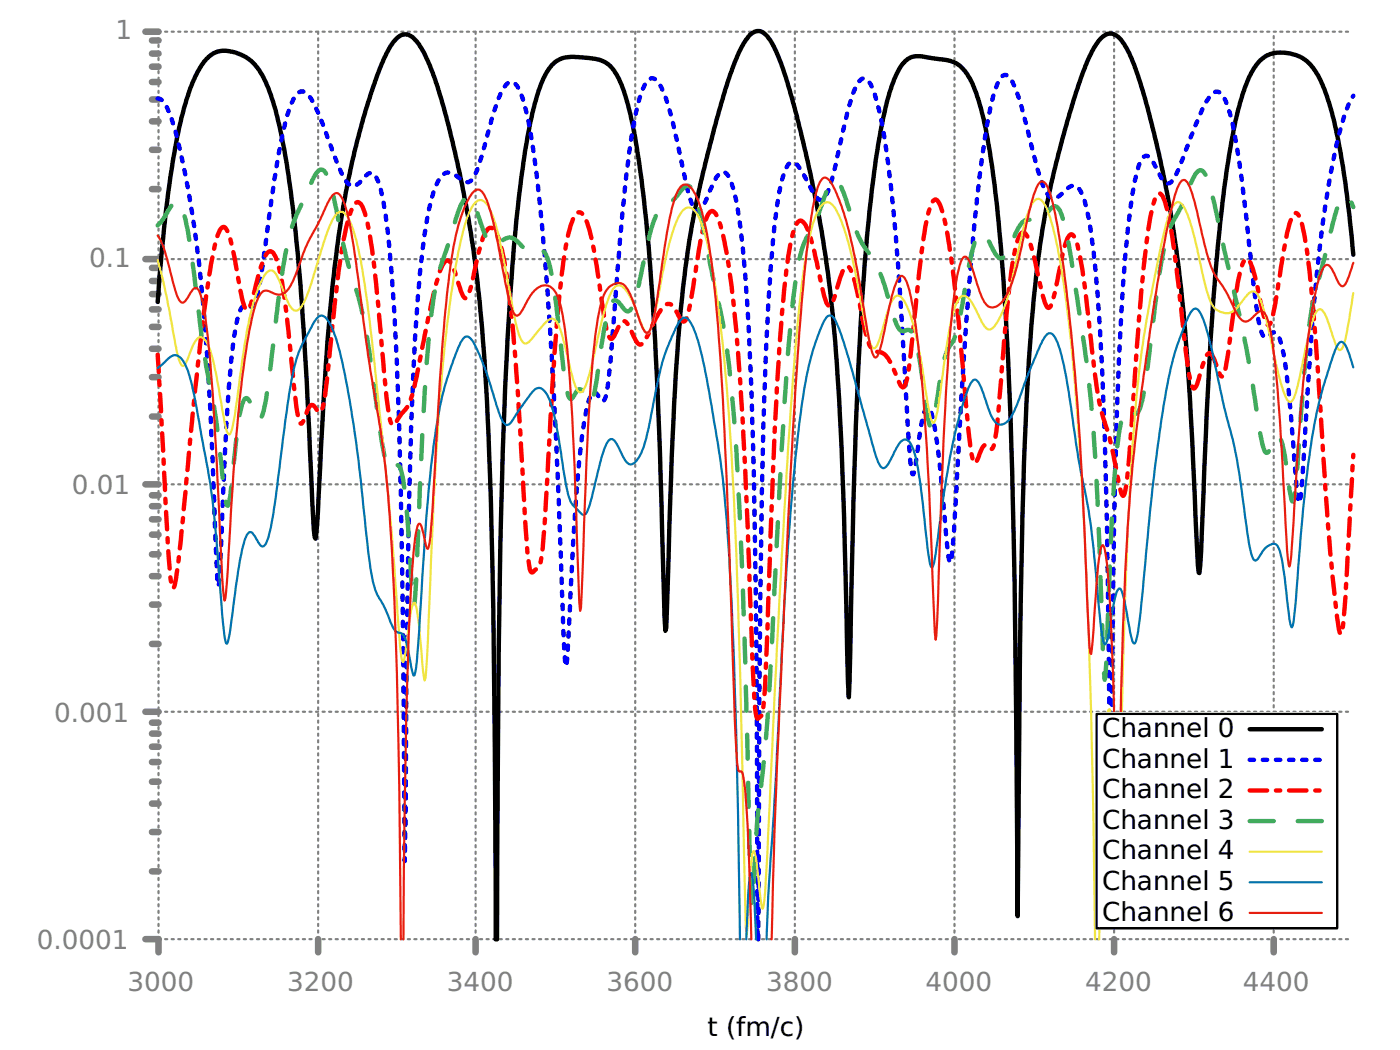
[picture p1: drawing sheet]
<svg xmlns="http://www.w3.org/2000/svg" width="226mm" height="169mm" viewBox="0 0 226 169" stroke-linecap="round" stroke-linejoin="round" font-family="sans-serif">
<defs><g id="words">
<g font-size="4.2" fill="#808080">
<text x="18.6" y="6.3">1</text>
<text x="14.4" y="43">0.1</text>
<text x="11.6" y="79.7">0.01</text>
<text x="8.7" y="116.4">0.001</text>
<text x="5.9" y="153">0.0001</text>
<text x="20.6" y="159.7">3000</text>
<text x="46.3" y="159.7">3200</text>
<text x="72" y="159.7">3400</text>
<text x="97.8" y="159.7">3600</text>
<text x="123.5" y="159.7">3800</text>
<text x="149.3" y="159.7">4000</text>
<text x="175" y="159.7">4200</text>
<text x="200.4" y="159.7">4400</text>
</g>
<g font-size="4.2">
<text x="177.7" y="118.8">Channel 0</text>
<text x="177.7" y="123.8">Channel 1</text>
<text x="177.7" y="128.7">Channel 2</text>
<text x="177.7" y="133.7">Channel 3</text>
<text x="177.7" y="138.6">Channel 4</text>
<text x="177.7" y="143.5">Channel 5</text>
<text x="177.7" y="148.5">Channel 6</text>
<text x="114.1" y="167.2">t (fm/c)</text>
</g>
</g></defs>
<g fill="none" stroke="#808080" stroke-width=".35" stroke-dasharray=".4 .7">
<path d="M25.6 5.1h192.5M25.6 41.8h192.5M25.6 78.1h192.5M25.6 114.8h192.5M179.7 115.1v-110M205.4 115.1v-110M25.6 151.5h192.5M25.6 151.5v-146.4M51.3 151.5v-146.4M76.7 151.5v-146.4M102.4 151.5v-146.4M128.2 151.5v-146.4"/>
<path d="M153.9 151.5v-146.4M179.7 151.5v-1.8M205.4 151.5v-1.8"/>
</g>
<g fill="none" stroke="#808080" stroke-width="1.1">
<path d="M23.5 5.1h2.1M24.5 19.6h1.1M24.5 16h1.1M24.5 13.2h1.1M24.5 10.8h1.1M24.5 8.6h1.1M24.5 6.5h1.1M24.5 30.5h1.1M24.5 24.2h1.1M23.5 41.8h2.1M24.5 56.2h1.1M24.5 52.7h1.1"/>
<path d="M24.5 49.9h1.1M24.5 47.4h1.1M24.5 45.3h1.1M24.5 43.2h1.1M23.5 78.1h2.1M24.5 79.9h1.1M24.5 67.2h1.1M24.5 60.8h1.1M24.5 97.5h1.1M24.5 92.9h1.1M24.5 89.4h1.1M24.5 86.2h1.1"/>
<path d="M24.5 83.8h1.1M24.5 81.6h1.1M23.5 114.8h2.1M24.5 118.3h1.1M24.5 116.5h1.1M24.5 103.9h1.1M24.5 134.2h1.1M24.5 129.6h1.1M24.5 126.1h1.1M24.5 122.9h1.1M24.5 120.4h1.1M23.5 151.5h2.1v2.1"/>
<path d="M24.5 140.5h1.1M51.3 151.5v2.1M76.7 151.5v2.1M102.4 151.5v2.1M128.2 151.5v2.1M153.9 151.5v2.1M179.7 151.5v2.1M205.4 151.5v2.1"/>
</g>
<path d="M176.8 115.1h38.8v34.6h-38.8z" fill="none" stroke="#000" stroke-width=".35"/>
<path d="M25.4 48.7a219.2 219.2 0 0 1 3.2-26.8 37.7 37.7 0 0 1 3.5-10.7 4.9 4.9 0 0 1 3.7-3l1.6 .1 1.2 .4a7 7 0 0 1 4 4.1 45.2 45.2 0 0 1 3.3 11.5 284.9 284.9 0 0 1 3.3 32.8l1.4 28.3 .1 1.2 .2 .3 .4-4.3a636.8 636.8 0 0 1 2.4-37.2 140.8 140.8 0 0 1 6.8-32.4l.5-1.4a15.1 15.1 0 0 1 3.1-5.5 1.93 1.93 0 0 1 3 .4 25.2 25.2 0 0 1 3.7 8.3l2.2 8.1 1.9 8.9a224.4 224.4 0 0 1 3.6 32.8 1209.7 1209.7 0 0 1 1.3 56l.1 30.9M218.2 41.1a153.1 153.1 0 0 0-3.2-22 23.2 23.2 0 0 0-3.3-8.2 6.3 6.3 0 0 0-7.6-1.8 9.5 9.5 0 0 0-3.3 5 70.6 70.6 0 0 0-3.1 14.5 422.6 422.6 0 0 0-3.2 41.3l-.8 19-.3 3.5h-.1l-.1-1.3a958.8 958.8 0 0 0-2.1-37.7 186.3 186.3 0 0 0-7.7-41.5 15 15 0 0 0-3.1-5.9 1.9 1.9 0 0 0-2.9 .4 24.5 24.5 0 0 0-3.6 7.8l-1.7 5.5-1.9 7.2a151.7 151.7 0 0 0-4 27.6l-.5 8.1a1159.3 1159.3 0 0 0-1.3 52.5l-.3 32.7a2645.1 2645.1 0 0 0-1.1-79.9 422.8 422.8 0 0 0-3-40.9 64.2 64.2 0 0 0-2.7-12.3 8 8 0 0 0-3.2-4.5l-1.5-.5-3.4-.5a3.4 3.4 0 0 0-4.2 2 31.6 31.6 0 0 0-2.9 9.3 257.2 257.2 0 0 0-3.3 31.7l-1 24.1-.9 36.2-.4-13.9a729.7 729.7 0 0 0-1.8-43.4 201.6 201.6 0 0 0-8.7-45 12.1 12.1 0 0 0-2.8-4.8 1.73 1.73 0 0 0-2.5 .5 27.4 27.4 0 0 0-3.6 8.2l-2 6.8-2.4 9.9a165 165 0 0 0-3.5 25.9l-.9 16.9-.9 27.6-.1 .5-.4-11.1a806.8 806.8 0 0 0-2.4-52.1 135.8 135.8 0 0 0-3.4-22.1 13.3 13.3 0 0 0-2.6-5.7 6.8 6.8 0 0 0-4.6-1.4l-1.8-.1a4.5 4.5 0 0 0-4.2 2.9 39.1 39.1 0 0 0-2.9 10.8 269.5 269.5 0 0 0-3 29.5l-.3 4.8a1081.7 1081.7 0 0 0-1.3 47.2l-.2 47.1" fill="none" stroke="#000" stroke-width=".71"/>
<path d="M25.4 15.9a2.05 2.05 0 0 1 1.6 1.5 63.4 63.4 0 0 1 3.2 12.3 237.5 237.5 0 0 1 3.4 31.7l.7 13.3 .6 16.6 .3 3.2 .1-.4 .3-4.5 .9-20.4 .7-10.7a42.4 42.4 0 0 1 1.4-8.3 .95 .95 0 0 1 1.2-.9 .82 .82 0 0 0 1.3-.5l.3-.8a138.9 138.9 0 0 0 2-13.2l.3-1.9a100.2 100.2 0 0 1 2.9-15.2l.3-.7a3.4 3.4 0 0 1 1.7-2.3 2.23 2.23 0 0 1 1.8 1.6l1.3 2.7 2 5.5a19.7 19.7 0 0 0 2.4 5.1 1.12 1.12 0 0 0 1.8-.1l1.1-1.1a.97 .97 0 0 1 1-.5 .97 .97 0 0 1 .8 .9 27.4 27.4 0 0 1 1.7 7.9l1 11.9a912.2 912.2 0 0 1 1.4 45.2l.4 45.1 .1-7.3a1680.2 1680.2 0 0 1 1.2-69.4 232.3 232.3 0 0 1 2.1-26.1 22.7 22.7 0 0 1 2.2-7.4 1.6 1.6 0 0 1 2.6-.4l.8 .6a1.24 1.24 0 0 0 1.2 .5 1.24 1.24 0 0 0 1-.9 47.1 47.1 0 0 0 2.5-8.3 21.5 21.5 0 0 1 2.6-6.5 1.01 1.01 0 0 1 1-.5 1.01 1.01 0 0 1 .8 .7 20.8 20.8 0 0 1 2 6.9 294.9 294.9 0 0 1 3.1 29.9 1514.9 1514.9 0 0 1 2.5 53.7l.2 3.1 .2-.3 .1-1.4 .3-4.7a401.4 401.4 0 0 1 2-30.3l.3-1.9a17.1 17.1 0 0 1 1.3-5.2 .53 .53 0 0 1 .5-.4 .53 .53 0 0 1 .5 .4l.8 1 .2-.1 .3-.6a100.7 100.7 0 0 0 1.3-12.1l.2-3.3a337.2 337.2 0 0 1 3-28.4l.2-1.4a13.6 13.6 0 0 1 2.1-5.8 .97 .97 0 0 1 1.6 .3 22.2 22.2 0 0 1 2.6 7.4l.8 3.5a67 67 0 0 0 2.2 8.9l.2 .5a.61 .61 0 0 0 .6 .5 .61 .61 0 0 0 .6-.4l.8-1.4a15.2 15.2 0 0 1 2.2-4.3 .83 .83 0 0 1 1.4 .4 18.7 18.7 0 0 1 1.6 6.4l.7 5.2 .4 4.2 .5 7.7a1149 1149 0 0 1 1.3 52.1l.2 47.5M122.3 151.5l.2-40.3a1511.4 1511.4 0 0 1 1.1-56.8l.7-11 .4-4.6 .6-5.5 .7-3.6a6.4 6.4 0 0 1 1.4-3.4 1.13 1.13 0 0 1 1.5 .7l1 1.8a12.2 12.2 0 0 0 2.1 3.3 .77 .77 0 0 0 1.2-.5 35 35 0 0 0 2.2-8.2l.3-1.2a44.2 44.2 0 0 1 2.5-8.5 1.26 1.26 0 0 1 1.4-1 4.3 4.3 0 0 1 1.5 2.7 88.8 88.8 0 0 1 2.7 16 696.2 696.2 0 0 1 2.6 37.2l.4 5.5 .4 2.4h.1l.2-.9 .7-4.6a18.3 18.3 0 0 1 1.1-5.1l.3-.2 .3 .2a18 18 0 0 1 1.2 5.7l1.1 10a77.1 77.1 0 0 0 1 9.1l.1-.1 .2-.6 .2-2.6 .8-13.3a644.4 644.4 0 0 1 4-49.4 52.4 52.4 0 0 1 2.4-11.3 1.48 1.48 0 0 1 1.3-1.3 3.2 3.2 0 0 1 1.5 2.1 135.9 135.9 0 0 1 3.5 12.7 11.6 11.6 0 0 0 2.1 4.8 1.23 1.23 0 0 0 1.8-.3 3.8 3.8 0 0 1 2.2-1.5 2.64 2.64 0 0 1 1.5 2.2l.3 .8a94.9 94.9 0 0 1 2 16l.5 8.5a1408.7 1408.7 0 0 1 1.3 60.4l.1 18.6 .2-3a1890.7 1890.7 0 0 1 1.1-72.3 285.3 285.3 0 0 1 2.2-29l.8-4.1a5 5 0 0 1 1.3-2.8 1.03 1.03 0 0 1 1.2 .8l1.3 2.4a1.54 1.54 0 0 0 1.3 1.2 2.01 2.01 0 0 0 1.2-1.3l.9-2.1 2.4-6.3a14.4 14.4 0 0 1 2.7-4.9 .97 .97 0 0 1 1.6 .4 20.2 20.2 0 0 1 2 6.9 416.8 416.8 0 0 1 3.1 24.8l.3 2a16.8 16.8 0 0 0 1.1 5.1 .61 .61 0 0 0 1-.2 .75 .75 0 0 1 1.2-.2 10.8 10.8 0 0 1 1.3 4.4l1 9.2 .9 11.4 .3 2 .1 .3a12.4 12.4 0 0 0 .5-3.8l.3-4a480.7 480.7 0 0 1 3-37.5l.3-1.9a86.4 86.4 0 0 1 3.7-16.7l.9-1.8" fill="none" stroke="#00f" stroke-width=".71" stroke-dasharray=".7 1.4"/>
<path d="M25.4 57.2l1.7 30.9 .4 5 .3 1.5 .1 .3 .1-.1a62.2 62.2 0 0 0 1.4-10.3l1.7-17.7 1.1-10.9a162.3 162.3 0 0 1 2.6-17 4 4 0 0 1 1.2-2.3h.2a7.5 7.5 0 0 1 1.3 3.5l1 5.5a16.2 16.2 0 0 0 1.1 4.2l.2 .2a1.74 1.74 0 0 0 .8-1.4 44.1 44.1 0 0 1 2.2-7.3 .81 .81 0 0 1 1.1-.6 9 9 0 0 1 1.4 4.2 258.7 258.7 0 0 1 2.2 18.5l.6 3.7a1.48 1.48 0 0 0 .5 1.2 5.2 5.2 0 0 0 1-2.1l.3-.5a.53 .53 0 0 1 .5-.4 .53 .53 0 0 1 .5 .5l.6 .7 .3-.1 .1-.3a66.5 66.5 0 0 0 1.4-10.6 178.7 178.7 0 0 1 2.5-18.5l.2-1.1a6.6 6.6 0 0 1 1.4-3.2 .78 .78 0 0 1 1.1 .7l.2 .6a50.7 50.7 0 0 1 1.8 10.5l1.3 14a52.6 52.6 0 0 0 1.3 9.8l.2 .3 .3-.2 1-1.5a6.8 6.8 0 0 0 2.1-4l2.3-11.3a54.1 54.1 0 0 1 2.3-8.7 .91 .91 0 0 1 1.1-.8 7.8 7.8 0 0 1 1.5 3.5 5.3 5.3 0 0 0 1.1 2.5l.3-.2a16.4 16.4 0 0 0 1.4-5.1l.8-3.2a5.4 5.4 0 0 1 1.4-2.8 .88 .88 0 0 1 1 .6l.3 .5a43.3 43.3 0 0 1 2 10.6 600 600 0 0 1 2.5 35.1l.4 5.4 .3 2.8 .3 .5h.3l.2-.3a1.67 1.67 0 0 0 1-1.7 228.2 228.2 0 0 0 1.3-18.5 367.5 367.5 0 0 1 2.5-30.4l.5-2.9a9 9 0 0 1 1.5-4.1 .73 .73 0 0 1 1.2 .5 20.6 20.6 0 0 1 1.8 6.6l1.3 8.6a13.6 13.6 0 0 0 1 4.4l.3 .2a2.71 2.71 0 0 0 1-1.7 1.54 1.54 0 0 1 1.1-1.2 6.8 6.8 0 0 1 1.6 2.6 1.3 1.3 0 0 0 1 1.2 5 5 0 0 0 1.7-2.7 10.7 10.7 0 0 1 2.3-3.7 1.01 1.01 0 0 1 1.6 .7l1 1.7a.37 .37 0 0 0 .6 .1 13.5 13.5 0 0 0 1.2-4.8 80 80 0 0 1 2.2-11.6 1.53 1.53 0 0 1 1-1.3 2.01 2.01 0 0 1 1 1.5 64.3 64.3 0 0 1 2.3 12.9 635.6 635.6 0 0 1 2.7 46.6l.5 13.7a42.7 42.7 0 0 0 .6 6.8l.1 .3 .1 .1 .3-.2a1.11 1.11 0 0 0 .5-.9 305.1 305.1 0 0 0 1-21.2 792.4 792.4 0 0 1 2.5-46.8l.5-4.4a18.5 18.5 0 0 1 1.5-6.4 .59 .59 0 0 1 .6-.4 .59 .59 0 0 1 .6 .4l.2 .4a44.8 44.8 0 0 1 2.5 9 11.8 11.8 0 0 0 1.1 3.8l.3 .1a3.5 3.5 0 0 0 1-2.2l.5-1.8a5 5 0 0 1 1.1-2.2l.2-.1 .3 .1a15.5 15.5 0 0 1 1.7 5.5l.7 3.8a8.6 8.6 0 0 0 1.4 4l.5 .3a2.42 2.42 0 0 1 2.4 1.7l1 2.3a3.8 3.8 0 0 0 1 1.8 2.44 2.44 0 0 0 .8-2l.8-6.1a212.6 212.6 0 0 1 2.4-19.6 4.4 4.4 0 0 1 1.2-2.6 1.4 1.4 0 0 1 1 1.3 81.3 81.3 0 0 1 2.3 13.8l1.8 19.1a42.4 42.4 0 0 0 1.2 8.2l.1 .1 .3-.2 .3-.9a3.1 3.1 0 0 1 1.1-1.8l1 .6a1.36 1.36 0 0 0 .5-1.1l.4-2.7 .4-4.1a381.6 381.6 0 0 1 2.1-22.4 11.4 11.4 0 0 1 1.3-4.4l.3-.2a1.29 1.29 0 0 1 1 1.2 66.9 66.9 0 0 1 2.2 8.8l.5 1.6a.6 .6 0 0 0 .5 .6 2.41 2.41 0 0 0 .8-1.7l.3-1.1a50.6 50.6 0 0 1 2-8.6l.3-.4a.45 .45 0 0 1 .4-.1 .45 .45 0 0 1 .4 .4 26.5 26.5 0 0 1 1.5 7l.5 4.1a232.4 232.4 0 0 0 2.2 16.5l.3 1a62.7 62.7 0 0 1 2.6 11.2l.4 1.6 .3 .4 .3-.4 .1-.5a161.8 161.8 0 0 0 1.3-14.7 325.4 325.4 0 0 1 2.7-29.1 12.2 12.2 0 0 1 1.1-3.9l.4-.2h.1a6.6 6.6 0 0 1 1.3 3.5 228 228 0 0 1 2.6 19.9l.2 2.1a21.5 21.5 0 0 0 1.2 5.9h.3l.2-.4 .8-2.4a6.3 6.3 0 0 1 1.2-2.8 .56 .56 0 0 1 .7 .6l1.2 2.9 .3 .2 .2-.2 .2-.7 .4-2.1a181.6 181.6 0 0 1 2.1-13.9l.4-1.2 .4-.7a.38 .38 0 0 1 .6 .1 18.6 18.6 0 0 1 1.7 5.7l.2 1.2a9.1 9.1 0 0 0 1.2 3.5 .66 .66 0 0 0 .5-.6l1-5.1a85 85 0 0 1 2.1-11l.2-.7 .4-.5 .4-.1a4 4 0 0 1 1 2.5l.3 1.3a299.6 299.6 0 0 1 2.5 26.4 517.6 517.6 0 0 0 2.8 35.2 6.2 6.2 0 0 0 .5 2.5l.3-.6a511.6 511.6 0 0 0 1.6-26.2l.1-2.2" fill="none" stroke="#f00" stroke-width=".71" stroke-dasharray="2.8 1.4 .7 1.4"/>
<path d="M25.4 36.4a13.4 13.4 0 0 0 2.2-3.2 .77 .77 0 0 1 .6-.6 .77 .77 0 0 1 .8 .4 17.7 17.7 0 0 1 1.6 5.9l1 7.7a171.4 171.4 0 0 0 3 19.2l.7 5.7 .9 8.2 .3 1.4 .2 .5 .4-1.6 .8-7.2a39.7 39.7 0 0 1 1.3-7.9l.2-.5 .3-.2a3.9 3.9 0 0 1 1.3 2.2l.6 1.1 .3 .1 .1-.1a9.2 9.2 0 0 0 1-4l.8-5.9a193.7 193.7 0 0 1 2.7-18.9 35.8 35.8 0 0 1 3-7.6l1.2-2.7a1.57 1.57 0 0 1 1.2-1 1.86 1.86 0 0 1 1 1.4 84.7 84.7 0 0 1 2.5 10.7l1.3 4.8a61.3 61.3 0 0 1 3 13.7l.6 3.7a120.4 120.4 0 0 0 2 13l.3 .6a.54 .54 0 0 0 .5 .4 .54 .54 0 0 0 .5-.4l.5-.3a1.06 1.06 0 0 1 .6 1.1 76.3 76.3 0 0 1 1.3 12.7l.7 8.8 .1-.1 .1-1.1 .4-7.9a573.8 573.8 0 0 1 2.2-37.4 40.8 40.8 0 0 1 2.9-11.9l.2-.8a28.5 28.5 0 0 1 2.2-6.2 .68 .68 0 0 1 .7-.4 .68 .68 0 0 1 .6 .5l.7 1.7a25.7 25.7 0 0 0 2.1 5.1 1.14 1.14 0 0 0 1.8-.1 1.81 1.81 0 0 1 2.5-.3l1.5 1.5a1.46 1.46 0 0 0 2 .2 .87 .87 0 0 1 1.3 .6 26.1 26.1 0 0 1 1.6 7.2l1.6 13.8 .4 1.8 .4 .6 .3-.2 .6-1a.59 .59 0 0 1 .6-.4 .59 .59 0 0 1 .6 .5l.7 1.4 .3 .3a.72 .72 0 0 0 .5-.7l.7-3.3 1.1-7.8a12.9 12.9 0 0 1 1.4-4.6 .74 .74 0 0 1 1.2 .4l.3 .3a1.27 1.27 0 0 0 1.1 .9 2.96 2.96 0 0 0 1-1.9l1.1-4.4a55 55 0 0 1 2.3-9.1 4.2 4.2 0 0 1 2.4-2.3l.7-.5 .8-1.1a1.41 1.41 0 0 1 1.5-.9 4.3 4.3 0 0 1 1.3 2.6l.7 3.3 2.1 10.2a110.8 110.8 0 0 1 2.9 19.7 901.3 901.3 0 0 1 2.2 50.2l.5 22.7 .2 4.5 .1 2.5 .1 .2 .4-6.7a186.6 186.6 0 0 1 1.5-16.9 1166.1 1166.1 0 0 0 2.5-42.9 463.3 463.3 0 0 1 2.6-33.8l.2-1.7a16.5 16.5 0 0 1 2.7-7.6l.8-1.8a25.3 25.3 0 0 1 2-5 .71 .71 0 0 1 .7-.4 .71 .71 0 0 1 .6 .5 32.9 32.9 0 0 1 2.3 6.5 18.5 18.5 0 0 0 3.3 5.8 26 26 0 0 1 2.7 7.3l.5 1.7a4 4 0 0 0 1.3 2.5h.5a.93 .93 0 0 1 1.4 .5l.2 .7a73.1 73.1 0 0 1 1.8 11l.4 2.2 .4 1a1.88 1.88 0 0 0 .5-1.3l1.1-6.5a12.2 12.2 0 0 1 1.6-5.4 10.2 10.2 0 0 0 1.6-4.7l.2-1.4a70.9 70.9 0 0 1 2.2-10.7 1.22 1.22 0 0 1 1.2-1.2 8.5 8.5 0 0 1 1.8 2.9 1.76 1.76 0 0 0 1.1 1.1 2.73 2.73 0 0 0 1.4-1.8 12.3 12.3 0 0 1 2.3-4.2l.4-.2 .7 .1a1.67 1.67 0 0 0 2.4-.8l.5-.7a1.33 1.33 0 0 1 1.2-.7 2.38 2.38 0 0 1 1 1.7 112.3 112.3 0 0 1 2.6 14.3 240.9 240.9 0 0 1 3.2 34l.8 21.9 .3 4.4a274.6 274.6 0 0 0 .7-16.7 225.6 225.6 0 0 1 1.5-23 9.3 9.3 0 0 1 1.1-3.6 .89 .89 0 0 1 1.3 .3l.4 .1 .3-.2a16.8 16.8 0 0 0 1.3-5.5l.8-6.1a145.9 145.9 0 0 1 2.4-16.1 28.1 28.1 0 0 1 2.6-5.7l.5-1.2a15.7 15.7 0 0 1 2.1-4.3 .74 .74 0 0 1 1.1 .5 34.8 34.8 0 0 1 2.2 7.9l4.5 20.3 2.2 13.4 .5 2.4a.92 .92 0 0 0 .7 .9l.5-.7a3.9 3.9 0 0 1 1.1-2.1l.3 .2a16.5 16.5 0 0 1 1.3 5.7l.6 4.3 .3 .5 .1-.2a190.2 190.2 0 0 0 1.3-15 128.4 128.4 0 0 1 2-17.9l2.1-7.9a42.2 42.2 0 0 1 2.1-7.3 1.01 1.01 0 0 1 1.1-.9 3.7 3.7 0 0 1 1 1.7" fill="none" stroke="#41ab5d" stroke-width=".71" stroke-dasharray="3.9 3.9"/>
<path d="M25.4 41.9a135.2 135.2 0 0 1 3.1 14.7l.5 1.8a.59 .59 0 0 0 .6 .6 4.5 4.5 0 0 0 1.1-2.2l.3-.7a2.83 2.83 0 0 1 1.2-1.7 1.58 1.58 0 0 1 1.3 1.2l.3 .6a60 60 0 0 1 2 9.8 13.2 13.2 0 0 0 1.1 4h.2a36.8 36.8 0 0 0 1.4-7.9 78.4 78.4 0 0 1 2.7-14.5l1.3-3a1.36 1.36 0 0 1 1.4-.9 5.5 5.5 0 0 1 1.6 2.6l.8 2a2.54 2.54 0 0 0 1.4 1.8 2.06 2.06 0 0 0 1.4-1.5l1-2.6 1.6-5.1a23.3 23.3 0 0 1 2.4-6.2 .98 .98 0 0 1 .9-.6 .98 .98 0 0 1 .9 .7 17.7 17.7 0 0 1 2 6.1 273.3 273.3 0 0 1 3.2 25l1.1 9.8a685.5 685.5 0 0 1 2.2 26.8l.3 3.6 .2 .6 .1 .1 .3-.9 .4-2.9a24.8 24.8 0 0 1 1-5.8h.1l.3 .5 .4 2.2 .7 8.4 .3 1.4a36.4 36.4 0 0 0 .5-6.4 829.4 829.4 0 0 1 2.4-44.8 141.4 141.4 0 0 1 3.5-22 7.8 7.8 0 0 1 2.1-4.1 1.12 1.12 0 0 1 1.5 .5 21.8 21.8 0 0 1 2.3 7l.8 3.9a89.3 89.3 0 0 0 2.2 10.4 1.22 1.22 0 0 0 1.2 1.2l.3-.3 1.4-1.7a6.4 6.4 0 0 1 2.2-2 1.59 1.59 0 0 1 1.3 1.4l.8 2.5a48.6 48.6 0 0 0 2 7.5 .59 .59 0 0 0 .7 .5 .59 .59 0 0 0 .5-.6 42.6 42.6 0 0 0 2.2-8.1 32.1 32.1 0 0 1 2.4-7.9 1.07 1.07 0 0 1 .9-.7 1.07 1.07 0 0 1 1 .6 20.7 20.7 0 0 1 2.9 6l.5 1a.34 .34 0 0 0 .3 .1 .34 .34 0 0 0 .3-.2 36.6 36.6 0 0 0 1.8-7.8 46.2 46.2 0 0 1 2.9-10.6l.2-.5a1.69 1.69 0 0 1 1.7-1.1 3.3 3.3 0 0 1 1.7 2.1 52.7 52.7 0 0 1 2.5 11.8 357 357 0 0 1 3 36.2l.9 26.3 .8 35.8 .1 3.9 .1 1.1 .7-10.6 .2-2.3 .3-.6 .4 1.6 .6 5.9 .3 1.6 .1 .3 .1-.4a293 293 0 0 0 1.2-20.2l1.4-29 1.1-20.5a438.2 438.2 0 0 1 3-34.3 26.8 26.8 0 0 1 2.2-8.3l.2-.4a1.23 1.23 0 0 1 1.6-.8 6.4 6.4 0 0 1 2 3.4 84.2 84.2 0 0 1 3.4 14.4l.5 2.6a6.9 6.9 0 0 0 1 3 .41 .41 0 0 0 .7-.3l.5-1.2a39.8 39.8 0 0 1 2-6.3 .87 .87 0 0 1 .8-.6 .87 .87 0 0 1 .9 .5 20.1 20.1 0 0 1 2.3 6.9l2.1 11.9 .4 1.1 .1 .1a1.46 1.46 0 0 0 .5-1.1l.5-3.1a123 123 0 0 1 2.2-13.5l.3-.9a2.48 2.48 0 0 1 1.4-1.9 2.67 2.67 0 0 1 1.8 1.9l1 2.1a2.32 2.32 0 0 0 1.3 1.4 2.54 2.54 0 0 0 1.7-1.8 31 31 0 0 0 2.5-8.6l.3-1.2a36.7 36.7 0 0 1 2.3-8.4 1.3 1.3 0 0 1 1.3-1l.3 .1a6.1 6.1 0 0 1 1.5 3.1 102.5 102.5 0 0 1 3 16.6 682.8 682.8 0 0 1 3.3 54.3 1975.6 1975.6 0 0 1 .9 45.3M218.2 47.3l-.7 4.8a11.3 11.3 0 0 1-1.2 4.3 .29 .29 0 0 1-.5-.1l-.5-1.1-1.2-3.4a2.45 2.45 0 0 0-1.2-1.9 1.84 1.84 0 0 0-1.1 1.4l-.5 1.7-.6 2.7a62.8 62.8 0 0 1-2.1 8.6l-.1 .2a.53 .53 0 0 1-.6 .3 .53 .53 0 0 1-.4-.5 50.9 50.9 0 0 1-2.6-9.8l-.2-.6a20.4 20.4 0 0 0-2-6.5 .84 .84 0 0 0-1.4 0l-.5 .6a6.4 6.4 0 0 1-2.5 2.5 2.99 2.99 0 0 1-3.3-2.5l-1.3-4.9a47.6 47.6 0 0 0-2.6-9.4 1.41 1.41 0 0 0-1.3-1.1 3.1 3.1 0 0 0-1.2 2 134 134 0 0 0-3.3 14.6 196.7 196.7 0 0 0-2.9 26.8l-.9 19.6-.8 27.3-.4 9.4-.2-2.8-.7-11.9a9.8 9.8 0 0 0-.5-3.2h-.1l-.2 .5a165.8 165.8 0 0 0-1 17.7l-.3 18.9" fill="none" stroke="#f0e442" stroke-width=".35"/>
<path d="M25.4 59.3l.8-.6a4 4 0 0 1 2-1.4l.8 .3a7.6 7.6 0 0 1 1.8 4l.5 2.3 1.1 5.6a147 147 0 0 1 2.9 22.9 113.3 113.3 0 0 0 1.1 11l.1 .3 .1 .1a27.7 27.7 0 0 0 1-6.1l.8-5.6 .5-2.8a7.1 7.1 0 0 1 1.2-3.4l.2-.1a2.49 2.49 0 0 1 1.2 1.4l.5 .7 .3 .2h.2a4.6 4.6 0 0 0 1.1-2.5 245.1 245.1 0 0 0 2.4-17.6 56.7 56.7 0 0 1 2.2-11.2l1.3-2.6a9.2 9.2 0 0 1 2-3.2 1.14 1.14 0 0 1 1.4 .8 22.2 22.2 0 0 1 2.5 7.4l.5 2.7a226.1 226.1 0 0 1 3.1 23.3l.2 2.4a30.2 30.2 0 0 0 1.6 8.1 26 26 0 0 1 2.5 5.4 1.66 1.66 0 0 0 1.4 1.1l.3 .2a15.9 15.9 0 0 1 1.3 5.1l.4 1.4h.1a12.9 12.9 0 0 0 .5-3.5l.3-3.7a460 460 0 0 1 2.2-28.6 61 61 0 0 1 2.9-13.9l1.6-3.9a1.39 1.39 0 0 1 1.1-1 3.9 3.9 0 0 1 1.6 2.2l1.1 2.7 .9 2.7a34.5 34.5 0 0 0 2.2 6.3 .71 .71 0 0 0 .7 .3 .71 .71 0 0 0 .6-.5l2.1-3a7.3 7.3 0 0 1 2-2.4 1.34 1.34 0 0 1 1.6 .9l.7 1.8a94.8 94.8 0 0 1 2.2 11.9 9.3 9.3 0 0 0 1.3 4.3l1 1a.65 .65 0 0 0 .5 .5 .65 .65 0 0 0 .7-.3 13.7 13.7 0 0 0 1.1-3.7 38.6 38.6 0 0 1 2.2-7.6 .72 .72 0 0 1 .7-.6 .72 .72 0 0 1 .7 .6l1.3 2.5a1.14 1.14 0 0 0 1.5 .9l.6-.5 .6-1.1a38 38 0 0 0 2.1-8.2 43 43 0 0 1 2.7-10.1l1.3-2.7a1.42 1.42 0 0 1 1.1-1 2.54 2.54 0 0 1 1.3 1.7 54.5 54.5 0 0 1 2.7 11.2l.3 1.5a191.3 191.3 0 0 1 3.1 29l.2 5.5a1522 1522 0 0 1 1.2 51.4M218.2 59.2l-.5-1.6a4 4 0 0 0-1.2-2.4 1.19 1.19 0 0 0-1.1 1l-1 3a75.2 75.2 0 0 0-3.6 17.1l-.7 5.9-.6 7.6a122.3 122.3 0 0 1-1 11.1l-.2 .3-.3-1.3-.8-6.5a17.7 17.7 0 0 0-1.2-5.3 1.03 1.03 0 0 0-1.5 0l-.9 .9-.8 1.2-.3 .2a1.94 1.94 0 0 1-.8-1.6l-.6-2.9a154.2 154.2 0 0 0-2.4-15.4l-1.3-4.9-1.3-5.9a51.1 51.1 0 0 0-2.4-9 1.07 1.07 0 0 0-1-.9 4.5 4.5 0 0 0-1.6 2.5l-.2 .7a46.9 46.9 0 0 0-3.1 11.7l-1.3 8.9a410.1 410.1 0 0 0-2.2 21.3l-.8 6.9-.3 1.7-.2 .2h-.2a23.4 23.4 0 0 1-1.2-5.4 7.8 7.8 0 0 0-1-3.4l-.3 .1a14.2 14.2 0 0 0-1.1 4.9l-.6 2.9a1.09 1.09 0 0 1-.4 1.1 15.1 15.1 0 0 1-.8-4.5l-.3-2.7a144.8 144.8 0 0 0-2.2-17.7 171.2 171.2 0 0 1-2.5-15.7 35.2 35.2 0 0 0-2.2-8.8 .92 .92 0 0 0-1.2-.7 7.3 7.3 0 0 0-1.8 3.2l-2.1 5.1a19 19 0 0 1-2.5 5.7 1.39 1.39 0 0 1-1.3 .7 1.39 1.39 0 0 1-1.2-.9l-.7-1.8-1.1-3a2.01 2.01 0 0 0-1.1-1.6 2.59 2.59 0 0 0-1.2 1.7 82.6 82.6 0 0 0-3.7 16.2l-1.5 11a1.76 1.76 0 0 1-.5 1.4 12.3 12.3 0 0 1-.8-4.1l-1.3-10.9a12.7 12.7 0 0 0-1.5-5.3 .91 .91 0 0 0-1.6 .2l-1.5 2.9a1.9 1.9 0 0 1-1.2 1.2 3.7 3.7 0 0 1-1.3-2.4l-4.3-15.7a27.1 27.1 0 0 0-2.4-6.2 .69 .69 0 0 0-.7-.3 .69 .69 0 0 0-.5 .5 39.7 39.7 0 0 0-3.8 13.2 390.2 390.2 0 0 0-3 35.8l-.3 4.9a1168.8 1168.8 0 0 1-2.2 39.4l-.3 6.8M120.4 151.5l.2-5.1a29.1 29.1 0 0 1 .5-5.6h.1a70.3 70.3 0 0 1 .7 10.7" fill="none" stroke="#0072b2" stroke-width=".35"/>
<path d="M25.4 38a17.7 17.7 0 0 1 2.1 5.9l.5 2a5 5 0 0 0 1.3 2.9h.1a3.3 3.3 0 0 0 1.4-1.7 .69 .69 0 0 1 1-.5 6.7 6.7 0 0 1 1.1 3.2l.1 .8a282.4 282.4 0 0 1 2.1 26.3l.6 13.8a38.7 38.7 0 0 0 .5 6.2l.3-1.5a866.1 866.1 0 0 1 2.1-31 86.4 86.4 0 0 1 2.8-15.7l.1-.3a1.85 1.85 0 0 1 1.4-1.5h.4a2.65 2.65 0 0 0 2.4 .4 6.2 6.2 0 0 0 2.1-3.3l.4-1.1a38.1 38.1 0 0 1 3.5-7.5 18.9 18.9 0 0 1 2-4 .72 .72 0 0 1 .7-.3 .72 .72 0 0 1 .6 .6l.1 .2a21.4 21.4 0 0 1 1.7 6.4l.6 4.2 .9 6.9a427.2 427.2 0 0 0 3.2 21.2l.2 1a295.9 295.9 0 0 1 2 28.8 1651.1 1651.1 0 0 1 .9 51.1M218.2 42.4l-.5 1.6a3.9 3.9 0 0 1-1.1 2.2 1.51 1.51 0 0 1-1.1-1.2l-.2-.6a2.58 2.58 0 0 0-1.3-1.7 1.68 1.68 0 0 0-1 1.4 64.5 64.5 0 0 0-2.3 12.9 566.5 566.5 0 0 0-2.4 31.1l-.1 1.6-.2 1.7-.3-1.2-.1-1.5a596.5 596.5 0 0 0-2.1-31.1 23.4 23.4 0 0 0-1.4-6.8 .77 .77 0 0 0-.6-.6 .77 .77 0 0 0-.8 .3l-1.3 1.2a1.04 1.04 0 0 1-1.5-.5l-1-1.9a27.9 27.9 0 0 0-3-5 33.7 33.7 0 0 1-2.3-7.8 30.3 30.3 0 0 0-2.1-7.1 .68 .68 0 0 0-.7-.4 .68 .68 0 0 0-.6 .6 32 32 0 0 0-2 7.5l-2 11.2-1.9 13.2a302.2 302.2 0 0 0-3.1 36.7l-.9 31.4-.1 1.2-.5-15.8a302.6 302.6 0 0 0-1.3-25 4.4 4.4 0 0 0-.5-2.1 1.32 1.32 0 0 0-.5 1.3 160.7 160.7 0 0 0-1.2 14.2l-.2 2.1-.2-.2-.1-1.2-.3-4.9a739.3 739.3 0 0 0-2.4-42.9l-.5-5.1a156.2 156.2 0 0 0-2.8-18.9l-.3-.9a4 4 0 0 0-1.2-2.1 .94 .94 0 0 0-1 .9 52.5 52.5 0 0 0-2.4 9.5 28.5 28.5 0 0 1-2.7 8.3 2.31 2.31 0 0 1-2.5 1.5 3.2 3.2 0 0 1-1.5-2.2l-1.3-4a2.93 2.93 0 0 0-1.1-1.9l-.3 .1a10.1 10.1 0 0 0-1.3 4.6 280.3 280.3 0 0 0-2 27.8l-.8 22.7-.4 6.6-.4-7a523.2 523.2 0 0 0-2.2-38.3l-.6-5.4-.7-3.9a9.1 9.1 0 0 0-1.3-3.9l-.2-.2a1.41 1.41 0 0 0-1 1.2 92.3 92.3 0 0 0-2.4 9.8l-.5 1.7a.5 .5 0 0 1-.5 .5 6.2 6.2 0 0 1-1-3.3l-1.3-7.7a70.2 70.2 0 0 0-3.7-15.1l-.8-1.7a2.12 2.12 0 0 0-1.3-1.3 1.72 1.72 0 0 0-1 1.3 60.6 60.6 0 0 0-2.1 12.2 887.4 887.4 0 0 0-3.2 50.2 2399.5 2399.5 0 0 0-2.3 59.2M65.1 151.5a1136.2 1136.2 0 0 1 1.2-57.1 58.3 58.3 0 0 1 1-9.5l.3-.4a.89 .89 0 0 1 .5 .9l.6 2.7 .3 .4 .1-.2a132.6 132.6 0 0 0 1.1-13.5 391.5 391.5 0 0 1 2.5-32.5 30.8 30.8 0 0 1 3-10.4l.3-.4a1.34 1.34 0 0 1 1.4-.9 4.9 4.9 0 0 1 1.5 2.9 124.6 124.6 0 0 1 2.7 12.6l.5 2.3a4 4 0 0 0 1.2 2.5h.1l.4-.2 .5-.8a8.6 8.6 0 0 1 2.4-3.5 1.93 1.93 0 0 1 3 .9l.3 .6a30.3 30.3 0 0 1 1.4 7.4 399.7 399.7 0 0 1 1.6 31l.6 12.2 .1-.5 .1-2.2 1-26.8 .4-6.4 .7-7.3a28.1 28.1 0 0 1 1.6-8 2.37 2.37 0 0 1 2.9-1.5 4.4 4.4 0 0 1 1.5 2.3l1.3 3.7a3.8 3.8 0 0 0 1 1.9l.3-.1a5.7 5.7 0 0 0 1-2.8l.8-4.7a114.9 114.9 0 0 1 2.4-13.8l.3-.7a2.47 2.47 0 0 1 1.4-1.8 1.96 1.96 0 0 1 1.7 1.4 35.2 35.2 0 0 1 2.5 10.3 333.5 333.5 0 0 1 2.3 30.6l1.1 27.8a359.5 359.5 0 0 0 1 24.1l.1 .3 .2 .1h.2l.3 .4a106.9 106.9 0 0 1 1 14.2l.4 12.5" fill="none" stroke="#e51e10" stroke-width=".35"/>
<path d="M176.7 115h39.1v34.5h-39.1z" fill="#fff"/>
<path d="M176.8 115.1h38.8v34.6h-38.8z" fill="none" stroke="#000" stroke-width=".35"/>
<path d="M201.5 117.6h11.7" fill="none" stroke="#000" stroke-width=".71"/>
<path d="M201.5 122.5h11.7" fill="none" stroke="#00f" stroke-width=".71" stroke-dasharray=".7 1.4"/>
<path d="M201.5 127.5h11.7" fill="none" stroke="#f00" stroke-width=".71" stroke-dasharray="2.8 1.4 .7 1.4"/>
<path d="M201.5 132.4h11.7" fill="none" stroke="#41ab5d" stroke-width=".71" stroke-dasharray="3.9 3.9"/>
<path d="M201.5 137.4h11.7" fill="none" stroke="#f0e442" stroke-width=".35"/>
<path d="M201.5 142.3h11.7" fill="none" stroke="#0072b2" stroke-width=".35"/>
<path d="M201.5 147.2h11.7" fill="none" stroke="#e51e10" stroke-width=".35"/>
<use href="#words"/>
</svg>
